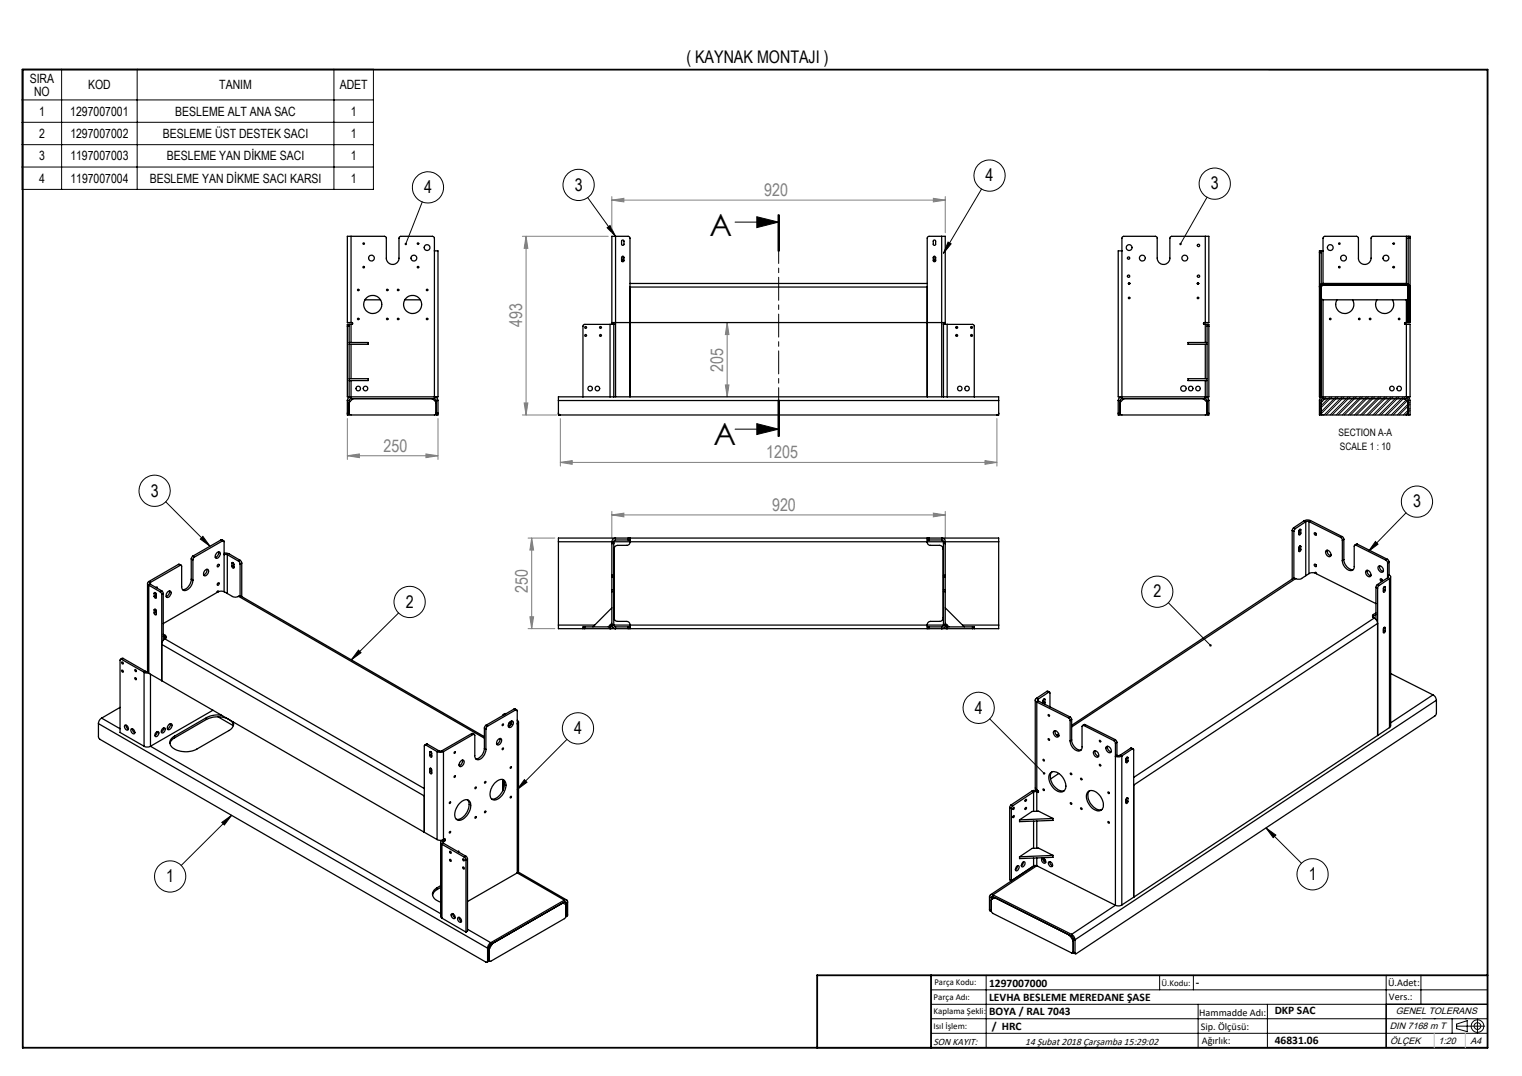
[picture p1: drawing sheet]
<svg xmlns="http://www.w3.org/2000/svg" width="420mm" height="297mm" viewBox="0 0 420 297" stroke-linecap="round" stroke-linejoin="round" font-family="sans-serif">
<defs><g id="words">
<g font-size="8.5">
<text x="195.8" y="65.1">A</text>
<text x="196.9" y="122.8">A</text>
</g>
<g font-size="4.8">
<text x="189.4" y="17.3">( KAYNAK MONTAJI )</text>
<text x="117" y="53.3">4</text>
<text x="158.6" y="52.6">3</text>
<text x="272" y="50.1">4</text>
<text x="334.1" y="52.3">3</text>
<text x="41.6" y="137.1">3</text>
<text x="389.9" y="140.1">3</text>
<text x="112" y="167.7">2</text>
<text x="318.3" y="164.9">2</text>
<text x="269" y="197">4</text>
<text x="158.4" y="202.6">4</text>
<text x="45.9" y="243.5">1</text>
<text x="361.1" y="242.9">1</text>
</g>
<g font-size="4.8" fill="#808080">
<text x="210.9" y="54.1">920</text>
<text x="144.1" y="90.3" transform="rotate(-90 144.1 90.3)">493</text>
<text x="199.6" y="102.7" transform="rotate(-90 199.6 102.7)">205</text>
<text x="105.8" y="124.7">250</text>
<text x="211.4" y="126.5">1205</text>
<text x="213.1" y="141">920</text>
<text x="145.7" y="163.6" transform="rotate(-90 145.7 163.6)">250</text>
</g>
<g font-size="3.5">
<text x="8.2" y="22.9">SIRA</text>
<text x="9.4" y="26.4">NO</text>
<text x="24.3" y="24.6">KOD</text>
<text x="60.5" y="24.6">TANIM</text>
<text x="93.8" y="24.6">ADET</text>
<text x="10.8" y="32">1</text>
<text x="19.4" y="32">1297007001</text>
<text x="48.4" y="32">BESLEME ALT ANA SAC</text>
<text x="96.8" y="32">1</text>
<text x="10.8" y="38.1">2</text>
<text x="19.4" y="38.1">1297007002</text>
<text x="44.9" y="38.1">BESLEME ÜST DESTEK SACI</text>
<text x="96.8" y="38.1">1</text>
<text x="10.8" y="44.3">3</text>
<text x="19.4" y="44.3">1197007003</text>
<text x="46" y="44.3">BESLEME YAN DİKME SACI</text>
<text x="96.8" y="44.3">1</text>
<text x="10.8" y="50.5">4</text>
<text x="19.4" y="50.5">1197007004</text>
<text x="41.3" y="50.5">BESLEME YAN DİKME SACI KARSI</text>
<text x="96.8" y="50.5">1</text>
</g>
<g font-size="3.2">
<text x="272.9" y="272.3">1297007000</text>
<text x="330" y="272.2">-</text>
<text x="272.9" y="280.3">BOYA / RAL 7043</text>
<text x="272.9" y="276.3">LEVHA BESLEME MEREDANE ŞASE</text>
<text x="351.8" y="280">DKP SAC</text>
<text x="273.7" y="284.4">/ HRC</text>
<text x="351.8" y="288.3">46831.06</text>
</g>
<g font-size="2.8">
<text x="369.4" y="120.3">SECTION A-A</text>
<text x="369.8" y="124.1">SCALE 1 : 10</text>
<text x="383" y="272.2">Ü.Adet:</text>
<text x="330.9" y="280.3">Hammadde Adı:</text>
<text x="383.3" y="276">Vers.:</text>
<text x="331.4" y="284.3">Sip. Ölçüsü:</text>
<text x="257.6" y="288.3">SON KAYIT:</text>
<text x="282.9" y="288.3">14 Şubat 2018 Çarşamba 15:29:02</text>
<text x="331.6" y="288.3">Ağırlık:</text>
</g>
<g font-size="2.6">
<text x="385.2" y="279.9">GENEL TOLERANS</text>
<text x="383.5" y="284">DIN 7168 m T</text>
<text x="383.6" y="288.1">ÖLÇEK</text>
<text x="396.9" y="288.1">1:20</text>
<text x="405.8" y="288.1">A4</text>
</g>
<g font-size="2.5">
<text x="257.9" y="272">Parça Kodu:</text>
<text x="320.5" y="272">Ü.Kodu:</text>
<text x="257.6" y="280">Kaplama Şekli:</text>
<text x="257.6" y="276">Parça Adı:</text>
<text x="257.6" y="284.1">Isıl İşlem:</text>
</g>
</g></defs>
<g fill="none" stroke="#000" stroke-width=".28">
<path d="M6.1 19.1h96.9v33.2h-96.9zM17 19.1v33.2M37.9 19.1v33.2M92.1 19.1v33.2M350.2 19.2h60.3v12.6M6.1 27.6h96.9M6.1 33.8h96.9M6.1 39.9h96.9M6.1 46.1h96.9M116.5 55.7l-4.5 11.6M162.2 54.5l7.7 10.7M208.8 59.8l6 1.5-6 1.5z"/>
<path d="M214.7 59.3v10M214.9 59.3v10M215.1 59.3v10M270.9 52.2l-10.5 17.7M333.1 54.4l-7.3 12.9M167.5 62.9l.8-.6 1.6 2.9zM202.8 61.3h12M261.6 66.8l.9 .5-2.2 2.6zM202.8 118.5h12M208.8 116.9l6 1.6-6 1.4zM214.7 110.4v10M214.9 110.4v10"/>
<path d="M215.1 110.4v10zM45.7 138.5l12.3 12.3M56 148.1l2 2.7-2.7-2zM379.6 149.5l.7 .7-2.7 2zM388 141.6l-10.4 10.6M98.9 179.5l.7 .7-2.7 1.9zM110 169.2l-13.1 12.9M322.4 166.4l11.6 11.7M273.1 198.4l15 15.1M144.7 215.2l.7 .7-2.7 2zM156.5 204.1l-13.8 13.8M61.2 227l2.7-2-2 2.7z"/>
<path d="M63.9 225l-13.9 13.9M349.4 228.5l2.7 2-.8 .7zM349.4 228.5l9.8 9.8M256.9 273.2h153.6M256.9 277.2h153.6M272.1 269.2v20M320 269.2v4M329.3 269.2v4M330.6 277.2v12M349.7 277.2v12M382.5 269.2v20M392.1 269.2v8"/>
<path d="M256.9 281.2h153.6M256.9 285.2h153.6M395.8 281.2h.1M400.7 281.2v4M402 283.2h7.7M402 282.7l2.9-1v3.1l-2.9-.9zM404.4 281.2h.1M407.7 281.3v3.8"/>
<circle cx="118.1" cy="51.7" r="4.3"/>
<circle cx="159.7" cy="51" r="4.3"/>
<circle cx="273.1" cy="48.5" r="4.3"/>
<circle cx="335.2" cy="50.7" r="4.3"/>
<circle cx="42.7" cy="135.5" r="4.3"/>
<circle cx="391" cy="138.5" r="4.3"/>
<circle cx="113" cy="166.2" r="4.3"/>
<circle cx="319.4" cy="163.3" r="4.3"/>
<circle cx="270.1" cy="195.4" r="4.3"/>
<circle cx="159.5" cy="201" r="4.3"/>
<circle cx="46.9" cy="241.9" r="4.3"/>
<circle cx="362.2" cy="241.3" r="4.3"/>
<circle cx="407.7" cy="283.2" r=".93"/>
<circle cx="407.7" cy="283.2" r="1.74"/>
</g>
<g fill="none" stroke="#808080" stroke-width=".28">
<path d="M168.8 55.2l3.4-.5v1zM168.8 54.3v9.9M168.8 55.2h92M257.6 54.7l3.2 .5-3.2 .5zM260.8 54.3v9.9M144.1 65.2h23.8M145.2 65.2v49.3M145.2 65.2l.5 3.3h-1.1zM200.7 89l.5 3.4h-1zM200.7 89v20.5M95.8 115.5v11.3M120.9 115.5v11.3"/>
<path d="M144.1 114.5h9.5M144.6 111.2h1.1l-.5 3.3zM154.6 115.5v13.2M200.2 106.3h1l-.5 3.2zM275.1 115.5v13.2M95.8 125.8l3.4-.5v1zM95.8 125.8h25.1M117.5 125.3l3.4 .5-3.4 .5zM154.6 127.6l3.3-.5v1.1zM154.6 127.6h120.5M271.8 127.1l3.3 .5-3.3 .6zM145.7 148.5h7.4"/>
<path d="M146.7 148.5v25M146.7 148.5l.5 3.3h-1zM168.8 142.1l3.4-.5v1.1zM168.8 141.1v7.4M168.8 142.1h92M257.6 141.6l3.2 .5-3.2 .6zM260.8 141.1v7.9M145.7 173.5h7.4M146.2 170.2h1l-.5 3.3z"/>
</g>
<path d="M214.9 59.3v61.1" fill="none" stroke="#000" stroke-width=".28" stroke-dasharray="6.3 1.3 1.3 1.3" stroke-dashoffset="3.1"/>
<path d="M410.5 277.2h-28v12M225.5 289.2h185" fill="none" stroke="#000" stroke-width=".35"/>
<path d="M6.3 19.2h404.2v270h-404.2zM256.9 269.2v20M410.5 269.2h-185v20" fill="none" stroke="#000" stroke-width=".5"/>
<path d="M392.1 281.2h.1M395.8 285.2v4M404.4 285.2v4" fill="none" stroke="#c0c0c0" stroke-width=".28"/>
<g fill="#000">
<path d="M208.8 59.8l6 1.5-6 1.5zM208.8 116.9l6 1.6-6 1.4z"/>
<path d="M56 148.1l2 2.7-2.7-2zM98.9 179.5l.7 .7-2.7 1.9zM61.2 227l2.7-2-2 2.7zM144.7 215.2l.7 .7-2.7 2zM287.9 213.2l-.1 .5 .5 .1-.2-.3 .3 .2v-.4zM333.8 177.9v.5h.5l-.3-.3 .3 .3v-.5zM379.6 149.5l.7 .7-2.7 2zM349.4 228.5l2.7 2-.8 .7zM167.5 62.9l.8-.6 1.6 2.9zM261.6 66.8l.9 .5-2.1 2.6zM325.5 67.1l.1 .6 .2-.4-.2 .4a.34 .34 0 0 0 .5-.2 .34 .34 0 0 0-.1-.4 .34 .34 0 0 0-.5 0zM111.8 67.1l-.1 .4 .2 .2 .1-.4-.1 .4a.34 .34 0 0 0 .4-.4 .34 .34 0 0 0-.5-.2z"/>
</g>
<g fill="#808080">
<path d="M154.6 127.6l3.3-.5v1.1zM271.8 127.1l3.3 .5-3.3 .6zM168.8 55.2l3.4-.5v1zM257.6 54.7l3.2 .5-3.2 .5zM168.8 142.1l3.4-.5v1.1zM257.6 141.6l3.2 .5-3.2 .6z"/>
<path d="M95.8 125.8l3.4-.5v1zM117.5 125.3l3.4 .5-3.4 .5z"/>
<path d="M144.6 111.2h1.1l-.5 3.3zM145.2 65.2l.5 3.3h-1.1zM146.2 170.2h1l-.5 3.3zM146.7 148.5l.5 3.3h-1z"/>
<path d="M200.7 89l.5 3.4h-1zM200.2 106.3h1l-.5 3.2z"/>
</g>
<g fill="none" stroke="#000" stroke-width=".35">
<path d="M96.9 65.2l9.5 .1 .2 .3v5.7a1.75 1.75 0 0 0 1.8 1.7 1.75 1.75 0 0 0 1.7-1.7v-5.7l.2-.3 9-.1 .5 .3 .1 44.5M96.9 65.2h-1.1v23.8h1.1M96.9 65.2v23.8M119.9 69.2h1v40.3h-1M169.9 65.2h3.5l.4 .4v43.9M169.9 65.2h-1.1v23.9M169.9 65.2v44.3M171.6 70.9l.2-.2 .3 .2 .1 1a.34 .34 0 0 1-.3 .3 .34 .34 0 0 1-.4-.3zM171.6 66.4h.5l.1 1a.34 .34 0 0 1-.3 .3 .34 .34 0 0 1-.4-.3zM171.9 70.8h.1M171.9 70.8v.9l-.3 .3M173.8 79.2h82.1"/>
<path d="M173.8 78.2h82.1M257.6 70.9l.3-.2 .3 .2v1a.34 .34 0 0 1-.3 .3 .34 .34 0 0 1-.4-.3zM257.6 66.4l.3-.2 .3 .3v.9a.34 .34 0 0 1-.3 .3 .34 .34 0 0 1-.4-.3zM257.8 70.8v.9l.4 .3M259.9 65.2h-3.5l-.5 .4v43.9M259.9 65.2h.9v23.9M259.9 65.2v44.3M309.6 69.2h-1v40.3h1M311.4 78.2h.2M311.6 78.2h.2M311.6 78.2v.3M330.4 78.2h.2"/>
<path d="M330.6 78.2h.2M330.6 78.2v.3M332.6 65.2l-9.5 .1-.3 .5v5.5a1.75 1.75 0 0 1-1.7 1.7 1.75 1.75 0 0 1-1.8-1.7v-5.7l-.2-.3-9-.1-.4 .3-.1 44.5M332.6 65.2h1v23.8h-1M332.6 65.2v23.8M364.1 69.7v39.8h.5M364.1 69.7h.5M364.6 69.2v.5M364.6 69.2h-.5v.5M364.6 69.2h.5M364.6 69.7v8.7M365.1 78.7l-.5 .5v30.3"/>
<path d="M365.1 78.2a.96 .96 0 0 0-1 1M365.1 78.7h.1M365.1 78.2h23M365.1 78.7h23M365.2 78.7l-.4 .2-.2 .4M388 78.7l.4 .2 .2 .4M388.1 78.7l.5 .5v9.8M388.1 78.2a1.02 1.02 0 0 1 1 1M388.1 65.2h.5M388.1 65.2l-9.5 .1-.2 .3v5.7a1.75 1.75 0 0 1-1.8 1.7 1.75 1.75 0 0 1-1.7-1.7v-5.5l-.3-.5-9-.1-.4 .2-.1 12.8M388.1 78.7h.1M388.1 65.2v13"/>
<path d="M388.6 65.2v.6M388.6 65.2h.5v.6M388.6 65.8v12.6M388.6 65.8h.5M389.1 65.8v23.2h-.5M95.8 90v19.5h.5M95.8 90h.5M96.3 89.5v.5M96.3 89.5h-.5v.5M96.3 89.5h.6M96.3 94.5h5.3v.5h-5.3M96.3 90v19.5"/>
<path d="M96.9 89h.3M96.9 89.5v5M96.9 95v9.5M97.2 89.1l.1 .3-.4 .1M97.2 89v.1M100.7 82.8h4.3M111.7 82.8h4.3M168.3 89.5h-6.9l-.5 .3v19.7M168.3 89.5h1.1M168.3 89.5v20M168.8 89h92M168.8 89.1v.4"/>
<path d="M168.8 89.1h.6M168.8 89.5h.6M168.8 89.5h.1M169.4 89.1v.4M169.4 89v.1M169.4 89.5v20M260.3 89.5h1.1M260.3 89.1v.4M260.3 89.1h.5M260.3 89v.1M260.3 89.5v20M260.3 89.5h.5"/>
<path d="M260.8 89.1v.4M260.8 89.5h.1M261.4 89.5h7l.4 .3 .1 19.7M261.4 89.5v20M332.2 89.1l-.1 .2 .1 .2h.4M332.2 89h.4M332.2 89v.1M332.6 89.5h.5M332.6 89.5v5M332.6 95v9.5M333.1 89.5h.5v.5M333.1 89.5v.5"/>
<path d="M333.1 90h.5M333.1 90v19.5M333.1 94.5h-5.3v.5h5.3M333.6 90v19.5h-.5M364.6 82.2l.2 .4 .4 .2h22.8l.3-.1 .3-.5M365.1 82.7v26.8M369 82.8a2.49 2.49 0 0 0 2.1 3.7 2.49 2.49 0 0 0 2.1-3.7M380 82.8a2.49 2.49 0 0 0 2.1 3.7 2.49 2.49 0 0 0 2.1-3.7M387.7 89.1l-.1 .3 .5 .1M387.7 89h.4M387.7 89v.1M388.1 89h.5"/>
<path d="M388.1 89.5h1v20h-1M388.1 82.7v6.3M388.1 89.5v20M95.8 114v.5h.5v-.5M95.8 110.6h.5M95.8 114h.5M95.8 110.6v3.4M96.3 109.5h.6M96.3 114l.5 .5h23.1l.5-.5M96.3 104.5h5.3v.6h-5.3M96.3 110.6v3.4M96.9 109.5a1.09 1.09 0 0 0-1.1 1.1"/>
<path d="M96.9 110l-.6 .6M96.9 109.5h23M96.9 110h23M96.9 105.1v4.9M97.6 110l-1.3 1.3M119.1 110l1.1 .9 .2 .4M119.9 109.5a1.02 1.02 0 0 1 1 1.1M119.9 110l.5 .6M120.4 114v.5h.5v-.5M120.4 110.6h.5M120.4 114h.5M120.4 110.6v3.4"/>
<path d="M120.9 110.6v3.4M154.1 114l.2 .5h.3M154.1 114v.5h121.5v-.5M154.1 110.6h121.5M154.1 110.6v3.4M168.3 109.5h1.1M168.3 109.5h-14.2v1.1M169.4 109.5h90.9M260.3 109.5h1.1M261.4 109.5h14.2v1.1M275.6 114l-.2 .5h-.3M275.6 110.6v3.4"/>
<path d="M308.6 114v.5h.5v-.5M308.6 110.6h.5M308.6 110.6v3.4M308.6 114h.5M309.1 114l.4 .5h23.2l.4-.5M309.1 110.6v3.4M309.6 109.5a1.09 1.09 0 0 0-1 1.1M309.6 110l-.5 .6M309.6 109.5h23M309.6 110h23M310.3 110l-1.2 1.3M331.9 110l1.1 .9 .1 .4"/>
<path d="M332.6 109.5h.5M332.6 109.5a1.02 1.02 0 0 1 1 1.1M332.6 110l.5 .6M332.6 105.1v4.9M333.1 114v.5h.5v-.5M333.1 110.6h.5M333.1 110.6v3.4M333.1 104.5h-5.3v.6h5.3M333.1 114h.5M333.6 110.6v3.4M364.6 114l.4 .5h23.2l.4-.5M364.6 109.5h.5"/>
<path d="M365.1 109.5a1.02 1.02 0 0 0-1 1.1v3.9h.5v-4l.5-.5 23.2 .1 .3 .4v4h.5v-3.9a1.09 1.09 0 0 0-1-1.1M365.1 109.5h23M365.8 110l-1.1 1-.1 .3M387.4 110l1.1 1 .1 .3M49.2 155.8l.8 .2M49.2 155.8l-8.1 4.7M49.2 155.8l.5 .3M49.7 156.1l.3-.1 .1 .2v5.7a.98 .98 0 0 0 .6 1.1 .98 .98 0 0 0 1.2-.3l.2-.2a3.4 3.4 0 0 0 1.1-2.4M49.7 156.1l-8.2 4.7M52.8 159.9a2.83 2.83 0 0 1-2.4 2.9M52.8 154.3l.4 .2M52.8 159.9l.4 .2"/>
<path d="M52.8 154.3v5.6M53.2 153.5l-.4 .8M53.2 154.5v5.6M53.2 153.5l.5 .3M53.7 153.8l-.5 .7M56.4 157.6a.62 .62 0 0 1 1-.4 .62 .62 0 0 1 0 1 .7 .7 0 0 1-.4 .7 .7 .7 0 0 1-.8-.2zM57.1 157.1a1.37 1.37 0 0 1-.9 1.6M59.8 152.6a.58 .58 0 0 1 .9-.1 .58 .58 0 0 1-.1 .9 .72 .72 0 0 1-.4 .6 .72 .72 0 0 1-.8-.1v-.6zM60.1 155.9l.2-.2a.33 .33 0 0 1 .1 .5 .33 .33 0 0 1-.5 .1zM60.3 152.3l.1 .3a1.47 1.47 0 0 1-1 1.3M61 149l.7 .3M61 149l.4 .3"/>
<path d="M61 149l-7.8 4.5M61.4 149.3l.3-.1 .1 .3v13.8M61.4 149.3l-7.7 4.5M61.8 153.1h.9M61.8 152.7l1.4 .2 3.1 1.8M62.7 153.1l3.1 1.8M62.7 153.1v10.7M64 155.5v-.1a.37 .37 0 0 1 .4 0 .37 .37 0 0 1 .2 .4v1a.41 .41 0 0 1-.6-.5M64 155.5v.8M64.3 155.3l-.3 .2M64.4 156.1l.2 .3M64.4 156.1l-.4 .2"/>
<path d="M64.4 155.4v.7M65.8 154.9l.5 .8M66.3 154.7l.4 .7M66.3 155.7v8.8M66.3 154.7l-.5 .2M66.7 155.4l-.4 .3M66.7 155.4v9.3M154.1 149.5v23M154.1 149.5h121.5M168.8 158.8v.5M168.8 159.3v3.5M168.8 150v8.8"/>
<path d="M168.8 150h.6M168.8 158.8h.6M168.8 159.3h.6M169.4 158.8v.5M169.4 159.3v3.5M169.4 150v8.8M169.9 148.5a1.24 1.24 0 0 0-1.1 1.5M173.4 149h-3.6l-.4 .3v.7M173.4 149h.4M173.4 148.5h.4M173.4 148.5h-19.3v1M173.4 148.5v.5"/>
<path d="M173.8 149v.3a.94 .94 0 0 1-.8 1.2h-2.5a1.02 1.02 0 0 0-1.1 1v19a1.02 1.02 0 0 0 1.1 1h2.5a1.13 1.13 0 0 1 .8 1.5M173.8 148.5v.5M173.8 148.5h82.1M255.9 149h.5M255.9 148.5h.5M255.9 149v.5a.88 .88 0 0 0 .9 1h2.5a.97 .97 0 0 1 .9 1v19a.96 .96 0 0 1-.9 1h-2.5a1.13 1.13 0 0 0-.9 1.5M255.9 148.5v.5M256.4 148.5h19.2v1M256.4 148.5v.5M256.4 149h3.5M259.9 149v-.5a1.17 1.17 0 0 1 .9 1.5M259.9 149l.4 .3 .1 .7"/>
<path d="M260.4 158.8v.5M260.4 159.3v3.5M260.4 150v8.8M260.4 150h.4M260.4 158.8h.4M260.4 159.3h.4M260.8 158.8v.5M260.8 159.3v3.5M260.8 150v8.8M275.6 149.5v23M356.6 146.5l.4 .2M356.6 146.5v13.3"/>
<path d="M357 145.7l-.4 .8M357 145.7l.5 .2M357 146.7v12.9M357.5 145.9l-.5 .8M357.5 159.7h-.7l-61.1 40.5M357.5 159.7l-61.8 41M358.5 146.9l-.1 .2M358.5 151.5l-.1 .3M358.5 146.9l.5 .2M358.5 146.4v.5M358.5 151v.5M358.5 151.5l.5 .2"/>
<path d="M358.7 146.1l.3 .2M358.7 150.7l.3 .1M359 150.8a.37 .37 0 0 0-.5 0 .37 .37 0 0 0-.1 .4l.1 1a.37 .37 0 0 0 .4-.1 .37 .37 0 0 0 .1-.4M359 146.3v-.1a.39 .39 0 0 0-.5 0 .39 .39 0 0 0-.1 .4l.1 1a.37 .37 0 0 0 .4-.1 .37 .37 0 0 0 .1-.4M359 146.3v.8M359 150.8v.9M359.9 143.8l.4 .2M359.9 143.8l-2.9 1.9M360.3 144l-2.8 1.9M360.3 144v14.9M361.2 144h-.9M361.2 144l8.8 4.3"/>
<path d="M361.2 144v14.3M361.2 158.3l-2.1 1.5-1.1 .1-.5-.2M361.2 158.3a1.95 1.95 0 0 1 1.8 0l16.7 8.3M361.6 143.7a1.93 1.93 0 0 0-1.7 .1M361.6 143.7l8.7 4.4M361.6 143.7l-.4 .3M362.7 147.1a.36 .36 0 0 1 .5 .1 .36 .36 0 0 1-.2 .5l-.3-.3zM362.8 155.7l.2 .1a.36 .36 0 0 1 .3 .4 .36 .36 0 0 1-.5 .3 .36 .36 0 0 1-.1-.5zM362.9 158.2v-.1a.24 .24 0 0 1 .3-.1 .24 .24 0 0 1 .1 .4M363.1 147.2l.1 .1M363.1 155.9l.1 .1M365.9 152a1.05 1.05 0 0 1 1.1 .4 1.05 1.05 0 0 1 0 1.2 1.17 1.17 0 0 1-1.1-1.6z"/>
<path d="M366.3 151.9h-.1a1.3 1.3 0 0 0 1 1.5M370 148.3l.4 .8M370.3 148.1l.5 .7M370.3 148.1l-.3 .2M370.4 149.1v5.6M370.8 154.4a2.69 2.69 0 0 0 2.7 2.8M370.8 148.8l-.4 .3M370.8 154.4l-.4 .3M370.8 148.8v5.6M374.2 150.5h-.4l-.1 .3v5.6a1.13 1.13 0 0 1-.8 1.1 1.13 1.13 0 0 1-1.3-.5 3.1 3.1 0 0 1-1.2-2.3M374.2 150.5l8.2 4.1M374.6 150.2l-.8 .3"/>
<path d="M374.6 150.2l-.4 .3M374.6 150.2l8.2 4.2M377 157.5a1.09 1.09 0 0 1 1.1 .5 1.09 1.09 0 0 1 0 1.2 1.13 1.13 0 0 1-1.1-1.7zM377.3 157.4a1.44 1.44 0 0 0 1 1.6M380.5 156.2a1.02 1.02 0 0 1 1.1 .6 1.02 1.02 0 0 1-.2 1.2 1.17 1.17 0 0 1-.9-1.8zM380.7 156.2v.1a1.34 1.34 0 0 0 1 1.4M380.9 159.8h.2a.34 .34 0 0 1 .4 .3 .34 .34 0 0 1-.4 .3zM381.3 159.9l.1 .2M382.4 154.6l.5 .8M382.8 154.4l.5 .7M382.8 154.4l-.4 .2M382.9 155.4v4.1"/>
<path d="M383.3 158.7l-.4 .3 .1 .4-2.9 2M383.3 158.7a.54 .54 0 0 1 .4 .4 .54 .54 0 0 1-.3 .6M383.3 155.1l-.4 .3M383.3 155.1v3.6M383.4 159.7v41.1M383.4 159.7l-2.8 1.9M383.8 159.2v41.1l-.4 .5M40.7 161v24.3l.4 .5M41.1 160.5a.55 .55 0 0 0-.4 .5 .55 .55 0 0 0 .4 .5M41.1 161.5v24.3M41.1 161.5l3.1 1.8M41.1 160.5l.4 .3"/>
<path d="M41.5 160.8l-.2 .2 .2 .3M41.5 161.3l3.1 1.8M41.5 161.3l-.4 .2M41.5 160.8v.5M42.5 168.3a.34 .34 0 0 1 .5-.1 .34 .34 0 0 1 .1 .5v.8a.35 .35 0 0 1-.4 .2 .35 .35 0 0 1-.2-.5M42.5 163.8l.1-.1a.38 .38 0 0 1 .4 0 .38 .38 0 0 1 .1 .4v1a.41 .41 0 0 1-.6-.5M42.5 163.8v.8M42.5 168.3v.9M42.9 163.6l-.4 .2M42.9 168.2l-.4 .1M43 164.4l.1 .3M43 168.9l.1 .4"/>
<path d="M43 164.4l-.5 .2M43 163.7v.7M43 168.3v.6M43 168.9l-.5 .3M43 162.2l.4-.1v.3M44.2 163.3l.4 .8M44.6 163.1l.4 .7M44.6 164.1v23.8M44.6 163.1l-.4 .2M45 175l.6 .4M45 175.6l.6 .3M45 163.8l-.4 .3"/>
<path d="M45 163.8v12.9M45.5 176.4a1.79 1.79 0 0 0-.9 1.5l72.5 41.8M45.5 176.4l71.6 41.3M45.6 175.4a.51 .51 0 0 1 .3 .5 .51 .51 0 0 1-.4 .5M45.6 175.9l.2 .2M45.6 175.4v.5M46.4 163.3a.57 .57 0 0 1 .8 0 .57 .57 0 0 1-.1 .9 .65 .65 0 0 1-.5 .7 .65 .65 0 0 1-.8-.4l.1-.6zM46.7 163.1l.1 .2a1.5 1.5 0 0 1-.9 1.4M60.1 161l.2-.1a.33 .33 0 0 1 .1 .4 .33 .33 0 0 1-.5 .1zM60.3 163.3l-.2-.2-.2 .4M65.8 164.6h-.1a1.59 1.59 0 0 1-1.6 0l-2.2-1.2a1.94 1.94 0 0 0-1.7 0l-15.2 8.7M65.8 164.6l.7-.1 67.2 38.8"/>
<path d="M65.8 164.6l67.9 39.2M154.1 172.5v1h6.8M154.1 172.5h10M160.9 173.5h.5M161.4 173h-.5v.5M161.4 173h6.9M161.4 173.5h12M161.4 173v.5M168.3 173v.5l.8-.3M168.3 172.5h93.1M168.8 162.8v.5M168.8 172.5a1.02 1.02 0 0 0 1.1 1v-.5"/>
<path d="M168.8 172.5l-.2 .5h-.3M168.8 163.3v9.2M168.8 163.3h.6M168.8 162.8h.6M168.8 167.8l-5.2 5.2M168.8 172l-.9 1M169.4 162.8v.5M169.4 163.3v9.3l.5 .4M169.9 173h3.5M173.4 173.5h.4M173.4 173h.4M173.4 173v.5"/>
<path d="M173.8 173v.5M173.8 173.5h82.1M255.9 173h.5M255.9 173.5h.5M255.9 173v.5M256.4 173v.5M256.4 173h3.5M256.4 173.5h12M260.4 162.8v.5M260.4 163.3v9.3l-.5 .4M260.4 163.3h.4M260.4 162.8h.4"/>
<path d="M260.8 162.8v.5M260.8 172.5a.96 .96 0 0 1-.9 1v-.5M260.8 172.5l.3 .5h.3M260.8 163.3v9.2M260.8 172l1.1 1M260.8 167.8l5.3 5.2M261.4 173v.5l-.8-.3M261.4 173h7M265.6 172.5h10M268.4 173h.5v.5M268.4 173.5h.5M268.4 173v.5"/>
<path d="M275.6 172.5v1h-6.7M379 169.6a.54 .54 0 0 0-.2 .6 .54 .54 0 0 0 .4 .4M379 170.1l-.2 .2M379 169.6v.5M379.2 170.6a1.87 1.87 0 0 1 1 1.5l-67.4 44.6M379.2 170.6l-66.4 44M379.7 169.2l-.7 .4M379.7 169.7l-.7 .4M379.7 162.1l.5 .3M379.7 162.1v8.9M380.1 161.4l-.4 .7M380.1 161.4l.5 .2"/>
<path d="M380.2 162.4v40.6M380.6 161.6l-.4 .8M381.8 162.7l-.1 .3M381.8 174l-.1 .2M381.8 162.7l.5 .2M381.8 162.2v.5M381.8 173.4v.6M381.8 174l.5 .2M382 161.9l.3 .2M382 173.2l.3 .1M382.3 173.3l-.1-.1a.35 .35 0 0 0-.4 .1 .35 .35 0 0 0-.1 .4v.9a.37 .37 0 0 0 .5 0 .37 .37 0 0 0 .1-.4M382.3 162.1l-.1-.1a.35 .35 0 0 0-.4 0 .35 .35 0 0 0-.1 .5v.9a.39 .39 0 0 0 .5-.1 .39 .39 0 0 0 .1-.4"/>
<path d="M382.3 162.1v.8M382.3 173.3v.9M27.2 199.7v3.7l.4 .7 106.5 61.5h.3l.1-.3M27.2 199.7l107.3 62M28 198.2a1.79 1.79 0 0 0-.8 1.5M28 198.2l5.1 3M33.1 195.3l-5.1 2.9M33.5 182h-.2l-.2 .2v20l6.7 3.8M33.5 182l6.3 3.6M34 181.7l-.7 .3M34 181.7l6.2 3.6M34 181.7l-.5 .3"/>
<path d="M37.2 187.1l.2-.1a.29 .29 0 0 1 .2 .3 .29 .29 0 0 1-.2 .3zM37.3 184.8h.1a.31 .31 0 0 1 .2 .3 .31 .31 0 0 1-.2 .3l-.2-.4zM39.8 185.6l1.2 .2M39.8 185.6v20.4M40.2 185.3l.5 .1M40.2 185.3l-.4 .3M41.1 185.8l3.5 2.1M41.5 186.1v19.9M44.6 187.9l72.5 41.8M46.7 199.9a.53 .53 0 0 1 .8 0 .53 .53 0 0 1-.2 .8 .61 .61 0 0 1-.4 .7 .61 .61 0 0 1-.7-.4v-.5zM47 199.7l-.2 .9-.6 .6M57 198.6a6 6 0 0 1 7.2 1l.2 .5"/>
<path d="M57 198.1l-8.8 5.1M57 198.1v.5M57 198.6l-8.8 5.1M58.8 196l-17.3 10M60.1 197.8l4.3 2.5M61.1 197.4a6.9 6.9 0 0 0-4.1 .7M64.3 199.2a1.85 1.85 0 0 1-1.1 2.4l-8.9 5.2a6.1 6.1 0 0 1-7.2-1 1.8 1.8 0 0 1 1.1-2.6M138.7 199.9l.2-.1v.3l-.3 .2zM139.2 197.3h-.4l-.1 .2M139.6 197l-.7 .2M140.4 199.6v.9M140.6 199.4a.61 .61 0 0 1 1-.2 .61 .61 0 0 1-.1 1 .6 .6 0 0 1-.6 .6 .6 .6 0 0 1-.6-.5z"/>
<path d="M140.6 199.4l.4 .5M140.7 199.4l-.2 .2M140.9 199.6v.5M141 199.9h.1M141.2 199v.2a1.42 1.42 0 0 1-.9 1.4M141.9 195.7l.7 .3M141.9 195.7l.4 .3M141.9 195.7l-7.8 4.5M142.3 196h.4v.2v44.7M142.3 196l-7.8 4.4M142.7 198.8a.55 .55 0 0 1 .4 .5 .55 .55 0 0 1-.4 .5M143.1 199.3v41.1l-.4 .5"/>
<path d="M285.7 193.2v24.4l.4 .4M286 192.8a.54 .54 0 0 0-.3 .5 .54 .54 0 0 0 .4 .5M286 192.8l.5 .2M286.1 193.8v24.2M286.1 193.8l8.8 4.4M286.5 193l-.2 .2 .2 .3M286.5 193v.5M286.5 193.5l8.7 4.4M286.5 193.5l-.4 .3M287.9 193.7l-.1 .3M287.9 193.7l.5 .3M287.9 193.2v.5"/>
<path d="M288.1 192.9l.3 .2M288.4 194l-.2 .3M288.4 193.1v-.1a.39 .39 0 0 0-.5 0 .39 .39 0 0 0-.1 .4v.8M288.4 193.1v.9M288.9 190.8l.7 .2M288.9 190.8l-2.9 2M288.9 190.8l.4 .3M289.3 191.1l.3-.1 .1 .2v3.9M289.3 191.1l-2.8 1.9M294.9 198.2l.4 .7M295.2 197.9l.5 .7M295.2 197.9l-.3 .3"/>
<path d="M295.3 198.9v5.6M295.7 198.6l-.4 .3M295.7 198.6v5.7M383.8 185.9l11.6 5.9M395.4 191.8a1.74 1.74 0 0 1 1 1.5M395.4 191.8l-11.6 7.7M396.4 193.3v3.5l-.4 .8-99 65.6h-.3v-.2M396.4 193.3l-99.7 66.1M34.5 200.2a.79 .79 0 0 1 .8 .4 .79 .79 0 0 1-.2 .9 .99 .99 0 0 1-.6-1.3zM34.8 200.2l.1 .6 .5 .5M36.2 201.2a.79 .79 0 0 1 .9 .4 .79 .79 0 0 1-.2 1 .99 .99 0 0 1-.7-1.4zM36.5 201.2l.2 .6 .5 .5"/>
<path d="M39.8 206a1.94 1.94 0 0 0 1.7 0M41.5 206l80.1 46.2M43.1 202.1a.42 .42 0 0 1 .6-.1 .42 .42 0 0 1 .1 .6 .55 .55 0 0 1-.4 .7 .55 .55 0 0 1-.7-.4zM43.4 201.9l-.1 .7-.5 .5M44.9 201.1a.42 .42 0 0 1 .6-.1 .42 .42 0 0 1 0 .6 .58 .58 0 0 1-.3 .6 .58 .58 0 0 1-.7-.1l.1-.5zM45.2 200.9l-.3 .8-.4 .3M48.2 203.7l-1 .8-.3 .7M48.2 203.2v.5M117.5 205.7l-.3-.1-.1 .2v23.9M117.5 205.7l3.1 1.8M118 205.4l-.8 .2M118 205.4l3.1 1.8"/>
<path d="M118 205.4l-.5 .3M118.6 212.2v-.1a.36 .36 0 0 1 .4 0 .36 .36 0 0 1 .1 .4v1a.39 .39 0 0 1-.4 0 .39 .39 0 0 1-.1-.4M118.6 207.6v-.1a.36 .36 0 0 1 .4 .1 .36 .36 0 0 1 .1 .4v.9a.41 .41 0 0 1-.5-.4M118.6 207.6v.9M118.6 212.2v.9M118.9 207.5l-.3 .1M118.9 212.1l-.3 .1M119 208.2l.1 .4M119 212.8l.1 .4M119 208.2l-.4 .3M119 207.6v.6M119 212.2v.6"/>
<path d="M119 212.8l-.4 .3M120.6 207.5a1.94 1.94 0 0 0 1.8 0M120.6 207.5v24.2M121.1 207.2h.9M121.1 207.2l-.5 .3M122 207.2l.4 .3M122.4 207.5v24.2M125.3 214.3l.4-.1-.3 .4zM125.3 207.6l.4-.1-.3 .5zM127.2 210a.55 .55 0 0 1 .9-.1 .55 .55 0 0 1-.1 .9 .74 .74 0 0 1-.5 .7 .74 .74 0 0 1-.8-.2l.1-.8zM127.6 209.8a1.42 1.42 0 0 1-.9 1.5M130.1 202.5l.8 .2"/>
<path d="M130.1 202.5l-8.1 4.7M130.1 202.5l.5 .2M130.6 202.7h.3l.1 .2v5.7a1.05 1.05 0 0 0 .8 1.1 1.05 1.05 0 0 0 1.2-.5l.7-1 .4-1.4M130.6 202.7l-8.2 4.8M133.7 206.6a2.88 2.88 0 0 1-2.4 2.8M133.7 200.9l.4 .3M133.7 206.6l.4 .2M133.7 200.9v5.7M133.7 215.9l.4-.1-.3 .4zM134.1 200.2l-.4 .7M134.1 201.2v5.6M134.1 200.2l.4 .2"/>
<path d="M134.5 200.4l-.4 .8M136.5 216.2a1.94 1.94 0 0 1 2.7-.7 3.9 3.9 0 0 1-1.4 4.8 1.47 1.47 0 0 1-2 .4 1.47 1.47 0 0 1-.5-1.9l.2-1zM137 205.3h.2M137.5 204a.56 .56 0 0 1 .9 0 .56 .56 0 0 1-.1 .8 .72 .72 0 0 1-.4 .7 .72 .72 0 0 1-.8-.2v-.6zM138 203.8v.1a1.4 1.4 0 0 1-.9 1.5M138.7 206.5h.2v.2l-.3 .2zM138.7 218.2v-3a3.9 3.9 0 0 1-1.6 5l-.8 .4-.7-.1M140.8 200.3l-.4 .1M140.8 211.8l.3-.1a.22 .22 0 0 1 0 .3 .22 .22 0 0 1-.3-.1zM284.8 218.4l.4 .2M284.8 218.4l-5.8 3.8M285.2 218.6l-5.7 3.8"/>
<path d="M285.2 218.6v5.4M286.1 218.6h-.9M286.1 218.6l.4 .1M286.1 218l.4 .3M286.1 218.6v5.3M286.5 218.3l.1 .2-.1 .2M286.5 218.3l-.9-.2-.8 .3M286.5 218.3l-.4 .3M286.6 218.6l-.1 .1M289.7 213.5a1.95 1.95 0 0 1 3 .4 3.3 3.3 0 0 1 .8 4.5 2.71 2.71 0 0 1-3.4-1.7 3.1 3.1 0 0 1-.4-3.2zM290.3 213.1a3.5 3.5 0 0 0 1.4 4.7 2.16 2.16 0 0 0 2 .5M290.8 201.8a1.09 1.09 0 0 1 1.1 .4 1.09 1.09 0 0 1 .1 1.2 1.17 1.17 0 0 1-1.2-1.6z"/>
<path d="M291.1 201.7a1.25 1.25 0 0 0 1.1 1.5M292.1 202.6l-.5 .3M292.2 213.5l-2.3 1.5M292.2 203l-.2 .2M295.7 204.3a2.76 2.76 0 0 0 2.6 2.7M295.7 204.3l-.4 .2M299.1 200.3h-.4l-.1 .3v5.6a1.13 1.13 0 0 1-.8 1.1 1.13 1.13 0 0 1-1.3-.5 3.1 3.1 0 0 1-1.2-2.3M299.1 200.3l8.2 4.1M299.5 200h-.3l-.5 .3M299.5 200l-.4 .3M299.5 200l8.2 4.1M300.1 218.7a2.1 2.1 0 0 1 3.2 .7 3.2 3.2 0 0 1 .6 4.2 2.9 2.9 0 0 1-3.6-2 2.88 2.88 0 0 1-.2-2.9z"/>
<path d="M300.6 218.3a3.5 3.5 0 0 0 1.5 4.7 2 2 0 0 0 2 .4M301.9 207.3a1.03 1.03 0 0 1 1.1 .5 1.03 1.03 0 0 1-.1 1.2 1.21 1.21 0 0 1-1-1.7zM302.2 207.2a1.32 1.32 0 0 0 1 1.5M303.4 204.4l.3 .1v.3l-.2-.1zM303.4 211l.3 .1v.3h-.2zM305.2 206.2a.99 .99 0 0 1 1.2 .3 .99 .99 0 0 1 0 1.3 1.3 1.3 0 0 1-1.2-1.6zM305.6 206a1.32 1.32 0 0 0 1 1.5M305.7 218.6h.3l.1 .4zM307.3 204.4l.5 .8M307.7 204.1l.5 .8M307.7 204.1l-.4 .3M307.8 205.2v44.7"/>
<path d="M308.2 208.5l-.4 .2a1.93 1.93 0 0 0 1.8 0M308.2 204.9l-.4 .3M308.2 204.9v3.6M309.1 208.5h-.9M309.1 208.5l.5 .2M309.6 208.7v41.1M310.8 209.8l-.1 .2M310.8 209.8l.5 .2M310.8 209.3v.5M311 209l.3 .2M311.3 209.2v-.1a.39 .39 0 0 0-.5 0 .39 .39 0 0 0-.1 .4l.1 1a.34 .34 0 0 0 .4-.1 .34 .34 0 0 0 .1-.4M311.3 209.2v.8"/>
<path d="M312 206.5l.7 .2M312 206.5l-2.9 2M312 206.5l.4 .3M312.4 206.8l.4 .1v40.7M312.4 206.8l-2.8 1.9M380.2 203l-67.4 44.6M383.4 200.8l-3.2 2.2M117.1 229.7l3.5 2M120.6 231.7a1.94 1.94 0 0 0 1.8 0M121.6 232.5v20.6l.4 .3M122 232a.55 .55 0 0 0-.4 .5 .55 .55 0 0 0 .4 .5M122 233v20.4"/>
<path d="M122 233l6.1 3.6M122 232l.4 .3M122.3 231.8h.1M122.3 231.8l.4 .3M122.3 231.8l-.3 .2M122.4 232.3l-.2 .2 .2 .3M122.4 232.3v.5M122.4 232.8l-.4 .2M122.4 232.8l6.2 3.6M122.7 231.6v.5M122.7 232.1l-.3 .2M122.7 231.6h.1"/>
<path d="M122.7 232.1h.1M122.7 231.6l-.3 .1M124 221.5l.2-.2 .2 .1a.22 .22 0 0 1-.1 .3 .22 .22 0 0 1-.3-.1zM124.1 237.2h.2a.29 .29 0 0 1 .2 .3 .29 .29 0 0 1-.1 .3l-.3-.3zM126.4 235.1l.2-.2v.3M126.8 221.8a1.86 1.86 0 0 1 2.9-.5 4.1 4.1 0 0 1-3.2 5.1 1.9 1.9 0 0 1-.8-2.7zM128.1 236.6l.5 .8M128.6 236.4l.4 .7M128.6 236.4l-.5 .2M128.6 237.4v19.9M129 220.8a3.9 3.9 0 0 1-1.7 5l-.8 .4-.6-.1M129 237.1l-.4 .3"/>
<path d="M129 237.1v19.9l-.4 .3M278.6 223l.5 .2M278.6 223v19.8l.5 .3M279 222.2l-.4 .8M279 222.2l.5 .2M279.1 223.2v19.9M279.5 222.4l-.4 .8M279.6 225.2h.3l-.3 .5-.1-.2zM279.7 222.9l.2 .1-.2 .4a.27 .27 0 0 1-.3-.3 .27 .27 0 0 1 .3-.2zM280.5 239.2a.42 .42 0 0 1 .7-.2 .42 .42 0 0 1 0 .7l-.1 .1a.48 .48 0 0 1-.3 .5 .48 .48 0 0 1-.6-.2zM280.7 239l-.1 .6-.4 .5M282.2 238.1a.41 .41 0 0 1 .6-.2 .41 .41 0 0 1 0 .7 .56 .56 0 0 1-.3 .6 .56 .56 0 0 1-.6-.1z"/>
<path d="M282.4 237.9l-.2 .8-.3 .3M283 223l.1-.1a.25 .25 0 0 1 .1 .3 .25 .25 0 0 1-.3 .1zM285.2 239l-6.1 4.1M285.2 226.7v7.5M285.2 236.9v2.1M285.5 238.9l-12.2 8.1M286.1 239h-.9M286.1 239l21.7 10.9M286.1 226.6v7.5M286.1 236.8v2.2M286.1 239l-12.1 8M287.5 236.9a.83 .83 0 0 1 .9 .4 .83 .83 0 0 1-.1 1 .92 .92 0 0 1-.8-1.4z"/>
<path d="M287.8 236.9l.2 .6 .6 .5M288.2 237.1l-.3 .2M288.5 237.4l-.4 .3M289.3 238a.77 .77 0 0 1 1 .2 .77 .77 0 0 1-.1 1 .97 .97 0 0 1-.9-1.2zM289.7 237.8a1 1 0 0 0 .8 1.2M290.6 225.9v.5l-9.3 .4v-.5M290.6 236.1v.5l-9.3 .4v-.5M290.6 225.9l-9.3 .4M290.6 225.9l-4-2-1.8 .1-3.5 2.3M290.6 236.1l-9.3 .4M290.6 236.1l-4-2-1.8 .1-3.5 2.3M295.3 221.6h.3l.1 .4-.2-.1z"/>
<path d="M298.2 223l.3 .1v.3l-.3-.1zM310.8 221l-.1 .3M310.8 220.5v.5M310.8 221l.5 .3M311 220.2l.3 .2M311.3 220.4v-.1a.39 .39 0 0 0-.5 0 .39 .39 0 0 0-.1 .4l.1 1a.37 .37 0 0 0 .4-.1 .37 .37 0 0 0 .1-.3M311.3 220.4v.9M120.6 245a1.9 1.9 0 0 0-1.3 1.9 1.9 1.9 0 0 0 1.5 1.8l.8 .3M120.6 245.5l-.9 .9-.3 .6M120.6 245v.5M121.6 244.5l-1 .5M121.6 245l-1 .5"/>
<path d="M122 253.4l6.6 3.9M124.6 252.3a.79 .79 0 0 1 .8 .3 .79 .79 0 0 1 0 1 .98 .98 0 0 1-.8-1.3zM125 252.2l.1 .6 .5 .5M126.3 253.3a.79 .79 0 0 1 .9 .4 .79 .79 0 0 1-.1 .9 .98 .98 0 0 1-.8-1.3zM126.7 253.2l.2 .8 .5 .3M129 256.5l6.4 3.7M142.7 240.9l-13.7 7.9M142.7 240.9l13.1 7.6M143 240.7l13.4 7.7M155.3 249.2l.1 .1M155.4 249.3h-.2M155.4 249.3l.8 .6"/>
<path d="M155.8 248.5a.55 .55 0 0 1 .6-.1 .55 .55 0 0 1 .2 .6M155.8 249h.3l.1 .2M155.8 248.5l-20.4 11.7M155.8 248.5v.5M155.8 249l-20.4 11.7M155.8 249l.4 .2M156.2 252.8l-.4 .8-20.4 11.7h-.3l-.1-.3M156.2 249.2v3.6M156.6 252.6l-.4 .4M156.6 249l-.4 .2M156.6 249v3.6M156.6 252.6l-.4 .2"/>
<path d="M273.1 251.1l.5 .5M273.1 251.1l.4 .3 .5 .7 21.7 10.9h.4l.1-.3M273.1 247.5l.4 .3M273.1 247.5v3.6M273.5 247.8v3.6M273.7 248.2l-.2 .3M274 247.5l-.5 .3M274 247a.59 .59 0 0 0-.6 0 .59 .59 0 0 0-.3 .5M274 247.5h-.4l-.1 .3M274 247l21.7 10.9M274 247.5l21.7 10.9M274 247v.5"/>
<path d="M274.1 248h.1M274.1 248l-.5 .2M274.4 247.8l.3 .1M274.4 247.8l-.7 .4M274.4 247.8l-.3 .2M295 258.1l.3 .3M295.3 258.4l.7 1.1M295.5 258.3l-.2 .1M295.7 257.9a1.87 1.87 0 0 1 1 1.5M295.7 258.4l.5 .8M295.7 257.9v.5M296 259.5l.2 .4"/>
<path d="M296.2 259.2l.5 .2M296.2 259.2v3.5M296.2 259.4l-.2 .1M296.7 259.4v3.6M307.8 249.9l-12.1 8M309.6 249.8a1.93 1.93 0 0 1-1.8 .1M312.8 247.6l-3.2 2.2M134.5 261.7v3.6M134.9 265.3h.2M135 265l-.6 .6M135 261.5l-.5 .2M135 261.5v3.5"/>
<path d="M135 265l-.5 .3M135 261.7l.1 .1M135.1 261.8l-.1 .4M135.4 260.2a1.92 1.92 0 0 0-.9 1.5M135.4 260.7l-.4 .8M135.4 260.2v.5M135.6 260.6l.1 .1M135.7 260.7l-.6 1.1M136.1 260.3l-.4 .4M296.2 262.7v.3l.6 .3M296.2 262.7l.5 .3M296.2 262.9l-.1 .1"/>
<circle cx="100.4" cy="73.7" r=".21"/>
<circle cx="100.4" cy="67.2" r=".21"/>
<circle cx="102.5" cy="71.2" r=".8"/>
<circle cx="114.2" cy="71.2" r=".8"/>
<circle cx="115.4" cy="73.7" r=".21"/>
<circle cx="115.4" cy="67.2" r=".2"/>
<circle cx="117.9" cy="68.3" r=".81"/>
<circle cx="311.4" cy="71.2" r=".32"/>
<circle cx="311.4" cy="76.2" r=".32"/>
<circle cx="311.6" cy="78.2" r=".21"/>
<circle cx="311.6" cy="68.3" r=".8"/>
<circle cx="315.2" cy="71.2" r=".81"/>
<circle cx="326.9" cy="71.2" r=".8"/>
<circle cx="330.6" cy="78.2" r=".21"/>
<circle cx="330.7" cy="76.2" r=".32"/>
<circle cx="330.7" cy="67.7" r=".32"/>
<circle cx="367.1" cy="68.3" r=".81"/>
<circle cx="369.6" cy="67.2" r=".2"/>
<circle cx="369.6" cy="73.7" r=".21"/>
<circle cx="370.8" cy="71.2" r=".8"/>
<circle cx="382.4" cy="71.2" r=".81"/>
<circle cx="384.6" cy="67.2" r=".2"/>
<circle cx="384.6" cy="73.7" r=".21"/>
<circle cx="98.8" cy="88" r=".21"/>
<circle cx="98.8" cy="80" r=".21"/>
<circle cx="102.8" cy="84" r="2.49"/>
<circle cx="106.9" cy="88" r=".21"/>
<circle cx="106.9" cy="80" r=".21"/>
<circle cx="109.9" cy="88" r=".21"/>
<circle cx="109.9" cy="80" r=".21"/>
<circle cx="113.9" cy="84" r="2.49"/>
<circle cx="117.9" cy="88" r=".21"/>
<circle cx="117.9" cy="80" r=".21"/>
<circle cx="161.6" cy="90.4" r=".25"/>
<circle cx="161.6" cy="92.6" r=".25"/>
<circle cx="165.7" cy="90.4" r=".26"/>
<circle cx="165.7" cy="92.6" r=".26"/>
<circle cx="264" cy="92.6" r=".26"/>
<circle cx="264" cy="90.4" r=".26"/>
<circle cx="268.1" cy="92.6" r=".25"/>
<circle cx="268.1" cy="90.4" r=".25"/>
<circle cx="311.6" cy="82.3" r=".21"/>
<circle cx="330.6" cy="82.3" r=".21"/>
<circle cx="367.1" cy="88" r=".21"/>
<circle cx="375.1" cy="88" r=".21"/>
<circle cx="378.1" cy="88" r=".21"/>
<circle cx="386.1" cy="88" r=".21"/>
<circle cx="98.9" cy="107.2" r=".63"/>
<circle cx="100.9" cy="107.2" r=".64"/>
<circle cx="162.8" cy="107.2" r=".64"/>
<circle cx="164.9" cy="107.2" r=".64"/>
<circle cx="264.9" cy="107.2" r=".64"/>
<circle cx="266.9" cy="107.2" r=".64"/>
<circle cx="326.6" cy="107.2" r=".76"/>
<circle cx="328.6" cy="107.2" r=".64"/>
<circle cx="330.6" cy="107.2" r=".64"/>
<circle cx="384.1" cy="107.2" r=".64"/>
<circle cx="386.1" cy="107.2" r=".64"/>
<circle cx="33.8" cy="182.9" r=".26"/>
<circle cx="33.8" cy="185.2" r=".26"/>
<circle cx="289.5" cy="197.4" r=".22"/>
<circle cx="131.3" cy="217.5" r=".24"/>
<circle cx="288" cy="218" r=".21"/>
<circle cx="288" cy="209.8" r=".22"/>
<circle cx="289.5" cy="204.1" r=".22"/>
<circle cx="295.6" cy="213.6" r=".21"/>
<circle cx="298.4" cy="215" r=".21"/>
<circle cx="124.2" cy="229.8" r=".23"/>
<circle cx="124.3" cy="235.3" r=".28"/>
<circle cx="127.9" cy="237.4" r=".28"/>
<circle cx="127.9" cy="239.6" r=".28"/>
<circle cx="131.2" cy="225.7" r=".23"/>
<circle cx="133.9" cy="224.2" r=".24"/>
<circle cx="141" cy="220.1" r=".23"/>
<circle cx="283" cy="220.9" r=".25"/>
<circle cx="305.9" cy="226.9" r=".21"/>
</g>
<g fill="none" stroke="#000" stroke-width=".28">
<path d="M364.1 79.8l.5-.6-.5 .6M364.5 78.5l-.2 .1M364.6 79.3l-.5 .6 .5-.6M364.6 79.4l-.5 .6M364.6 79.5l-.5 .6M364.6 79.7l-.5 .5M364.6 79.6l-.5 .6M364.6 79.7l-.5 .6M364.6 79.8l-.5 .6M364.6 79.9l-.5 .6M364.6 79.1l-.5 .6 .5-.5M364.7 79l-.6 .6"/>
<path d="M364.7 78.3l-.5 .5M364.8 78.3l-.7 .7M364.9 78.2l-.8 .9M365 78.2l-.9 1M365.1 78.2l-1 1M365.2 78.2l-1.1 1.1M365.3 78.2l-1.2 1.2M365.4 78.2l-1.3 1.3M365.4 78.2l-.6 .6M365.5 78.2l-.6 .6M365.5 78.2l-.5 .5M365.7 78.2l-.6 .5"/>
<path d="M365.7 78.2l-.5 .5M365.8 78.2l-.6 .5M365.8 78.2l-.5 .5M365.9 78.2l-.5 .5M366 78.2l-.5 .5M366.1 78.2l-.5 .5M366.2 78.2l-.5 .5M366.3 78.2l-.5 .5M366.4 78.2l-.5 .5M366.5 78.2l-.5 .5M366.6 78.2l-.5 .5M366.7 78.2l-.6 .5"/>
<path d="M366.8 78.2l-.5 .5M366.9 78.2l-.5 .5M367 78.2l-.5 .5M367.1 78.2l-.5 .5M367.2 78.2l-.6 .5M367.3 78.2l-.6 .5M367.4 78.2l-.5 .5M367.5 78.2l-.5 .5M367.6 78.2l-.6 .5M367.7 78.2l-.6 .5M367.8 78.2l-.6 .5M367.9 78.2l-.6 .5"/>
<path d="M368 78.2l-.5 .5M368.1 78.2l-.6 .5M368.1 78.2l-.4 .5M368.4 78.2l-.7 .5M368.5 78.2l-.6 .5M368.6 78.2l-.6 .5M368.7 78.2l-.6 .5M368.7 78.2l-.5 .5 .6-.5M368.9 78.2l-.6 .5M369 78.2l-.6 .5M369.1 78.2l-.6 .5M369.1 78.2l-.5 .5"/>
<path d="M369.3 78.2l-.6 .5M369.4 78.2l-.6 .5M369.5 78.2l-.6 .5M369.5 78.2l-.5 .5M369.6 78.2l-.5 .5M369.7 78.2l-.5 .5M369.9 78.2l-.6 .5M370 78.2l-.6 .5M370 78.2l-.5 .5M370.1 78.2l-.5 .5M370.2 78.2l-.5 .5M370.3 78.2l-.5 .5"/>
<path d="M370.4 78.2l-.5 .5M370.5 78.2l-.5 .5M370.6 78.2l-.5 .5M370.6 78.7l.6-.5-.5 .5M370.7 78.2l-.5 .5M370.8 78.2l-.5 .5M371 78.2l-.5 .5M371 78.2l-.7 .5M371.1 78.2l-.6 .5 .6-.5M371.3 78.2l-.6 .5M371.4 78.2l-.6 .5M371.4 78.2l-.4 .5"/>
<path d="M371.6 78.2l-.6 .5M371.6 78.2l-.5 .5M371.8 78.2l-.7 .5M371.9 78.2l-.6 .5M372 78.2l-.6 .5M372.1 78.2l-.6 .5M372.2 78.2l-.6 .5M372.3 78.2l-.6 .5M372.4 78.2l-.6 .5M372.5 78.2l-.6 .5M372.6 78.2l-.6 .5M372.7 78.2l-.6 .5"/>
<path d="M372.8 78.2l-.6 .5M372.9 78.2l-.6 .5M373 78.2l-.6 .5M373.1 78.2l-.6 .5M373.2 78.2l-.6 .5M373.3 78.2l-.6 .5M373.3 78.2l-.5 .5M373.5 78.2l-.6 .5M373.6 78.2l-.6 .5M373.7 78.2l-.6 .5M373.7 78.2l-.5 .5M373.8 78.2l-.5 .5"/>
<path d="M373.9 78.2l-.5 .5M374.2 78.2l-.7 .5M374.2 78.7l.6-.5-.6 .5M374.2 78.2l-.5 .5M374.3 78.2l-.6 .5M374.3 78.2l-.4 .5M374.4 78.2l-.4 .5M374.6 78.2l-.5 .5 .5-.5M374.8 78.2l-.5 .5M374.9 78.2l-.6 .5M375 78.2l-.6 .5M375 78.2l-.5 .5"/>
<path d="M375.2 78.2l-.6 .5M375.3 78.2l-.5 .5M375.4 78.2l-.5 .5M375.5 78.2l-.6 .5M375.6 78.2l-.6 .5M375.7 78.2l-.6 .5M375.8 78.2l-.6 .5M375.9 78.2l-.6 .5M376 78.2l-.6 .5M376.1 78.2l-.6 .5M376.2 78.2l-.6 .5M376.3 78.2l-.6 .5"/>
<path d="M376.4 78.2l-.6 .5M376.5 78.2l-.6 .5M376.6 78.2l-.6 .5M376.7 78.2l-.6 .5M376.8 78.2l-.6 .5M376.9 78.2l-.6 .5M377 78.2l-.6 .5M377 78.2l-.5 .5M377.2 78.2l-.6 .5M377.3 78.2l-.6 .5M377.4 78.2l-.6 .5M377.4 78.2l-.4 .5"/>
<path d="M377.6 78.2l-.6 .5M377.6 78.2l-.4 .5M377.8 78.2l-.6 .5M377.8 78.2l-.5 .5M378 78.2l-.7 .5M378 78.2l-.5 .5M378.2 78.2l-.7 .5M378.2 78.2l-.5 .5M378.3 78.2l-.5 .5M378.4 78.2l-.5 .5M378.5 78.2l-.5 .5M378.6 78.2l-.5 .5"/>
<path d="M378.7 78.2l-.5 .5M378.8 78.2l-.6 .5M378.9 78.2l-.5 .5M379 78.2l-.5 .5M379.1 78.2l-.5 .5M379.2 78.2l-.6 .5M379.3 78.2l-.6 .5M379.4 78.2l-.6 .5M379.5 78.2l-.5 .5M379.6 78.2l-.6 .5M379.7 78.2l-.6 .5M379.8 78.2l-.6 .5"/>
<path d="M379.9 78.2l-.6 .5M380 78.2l-.6 .5M380 78.7l.6-.5-.6 .5M380.1 78.2l-.6 .5M380.3 78.2l-.5 .5M380.5 78.2l-.8 .5 .5-.5-.6 .5M380.7 78.2l-.6 .5M380.7 78.2l-.4 .5M380.9 78.2l-.6 .5M380.9 78.2l-.5 .5M381.1 78.2l-.7 .5M381.1 78.2l-.5 .5"/>
<path d="M381.3 78.2l-.7 .5M381.4 78.2l-.6 .5M381.5 78.2l-.6 .5M381.6 78.2l-.6 .5M381.6 78.2l-.5 .5M381.7 78.2l-.5 .5M381.8 78.2l-.5 .5M382 78.2l-.6 .5M382 78.2l-.5 .5M382.1 78.2l-.5 .5M382.2 78.2l-.5 .5M382.3 78.2l-.5 .5"/>
<path d="M382.4 78.2l-.5 .5M382.5 78.2l-.5 .5M382.6 78.2l-.5 .5M382.7 78.2l-.5 .5M382.8 78.2l-.5 .5M382.9 78.2l-.6 .5M383 78.2l-.6 .5M383.1 78.2l-.5 .5M383.2 78.2l-.5 .5M383.3 78.2l-.5 .5M383.4 78.2l-.6 .5M383.5 78.2l-.6 .5"/>
<path d="M383.5 78.2l-.5 .5M383.6 78.2l-.6 .5M383.6 78.2l-.4 .5M383.8 78.2l-.6 .5 .7-.5M383.8 78.7l.6-.5-.6 .5M383.9 78.2l-.6 .5M384.1 78.2l-.5 .5M384.2 78.2l-.8 .5M384.3 78.2l-.6 .5M384.5 78.2l-.6 .5M384.6 78.2l-.6 .5M384.7 78.2l-.6 .5"/>
<path d="M384.8 78.2l-.6 .5M384.9 78.2l-.6 .5M385 78.2l-.6 .5M385.1 78.2l-.6 .5M385.2 78.2l-.6 .5M385.3 78.2l-.6 .5M385.3 78.2l-.5 .5M385.4 78.2l-.5 .5M385.6 78.2l-.6 .5M385.7 78.2l-.6 .5M385.7 78.2l-.5 .5M385.8 78.2l-.5 .5"/>
<path d="M385.9 78.2l-.5 .5M386 78.2l-.5 .5M386.2 78.2l-.6 .5M386.2 78.2l-.5 .5M386.3 78.2l-.5 .5M386.4 78.2l-.5 .5M386.6 78.2l-.7 .5M386.6 78.2l-.5 .5M386.7 78.2l-.6 .5M386.7 78.2l-.4 .5M386.9 78.2l-.6 .5M386.9 78.2l-.4 .5"/>
<path d="M387.1 78.2l-.6 .5M387.2 78.2l-.6 .5M387.3 78.2l-.5 .5M387.3 78.2l-.4 .5 .6-.5M387.6 78.2l-.6 .5M387.7 78.2l-.6 .5M387.7 78.7l.6-.5-.5 .5M387.8 78.2l-.6 .5M387.9 78.2l-.6 .5M387.9 78.7l.6-.4-.4 .4M388 78.2l-.6 .5M388.1 78.2l-.6 .5"/>
<path d="M388.2 78.2l-.6 .5M388.5 78.3l-.4 .4 .5-.4M388.6 78.4l-.4 .3M388.6 79.2l.4-.4-.4 .6M388.6 79.5l.5-.5-.5 .5M388.6 79.9l.5-.5-.5 .7M388.6 78.4l-.4 .4M388.7 78.4l-.4 .4 .4-.3M388.8 78.5l-.4 .3M388.8 78.5l-.3 .5 .4-.4M388.9 78.7l-.4 .4M389 78.8l-.4 .3"/>
<path d="M389.1 79.1l-.5 .5M389.1 79.1l-.5 .7M389.1 79.3l-.5 .6M389.1 79.5l-.5 .5M389.1 79.6l-.5 .6M389.1 79.7l-.5 .7M389.1 79.7l-.5 .6M389.1 79.9l-.5 .6 .5-.5M364.1 85.5l.5-.5-.5 .6M364.1 85.8l.5-.6-.5 .6M364.1 85.8l.5-.4-.5 .5M364.1 95.1l.5-.6-.5 .6"/>
<path d="M364.6 80l-.5 .6M364.6 80.1l-.5 .6M364.6 80.2l-.5 .6M364.6 80.3l-.5 .6M364.6 80.4l-.5 .6M364.6 80.5l-.5 .6M364.6 80.6l-.5 .6M364.6 80.7l-.5 .5M364.6 80.8l-.5 .5M364.6 80.9l-.5 .6M364.6 81l-.5 .6M364.6 81.1l-.5 .5"/>
<path d="M364.6 81.2l-.5 .5M364.6 81.3l-.5 .5M364.6 81.4l-.5 .5M364.6 81.5l-.5 .5M364.6 81.6l-.5 .5M364.6 81.7l-.5 .5M364.6 81.7l-.5 .7M364.6 81.9l-.5 .7M364.6 81.9l-.5 .5M364.6 82.2l-.5 .5M364.6 82.3l-.5 .6M364.6 82.4l-.5 .6"/>
<path d="M364.6 82.5l-.5 .6M364.6 82.7l-.5 .5M364.6 82.7l-.5 .6M364.6 82.8l-.5 .6M364.6 82.9l-.5 .6M364.6 83l-.5 .6M364.6 83.1l-.5 .6M364.6 83.2l-.5 .6M364.6 83.3l-.5 .6M364.6 83.4l-.5 .6M364.6 83.5l-.5 .6M364.6 83.6l-.5 .6"/>
<path d="M364.6 83.7l-.5 .6M364.6 83.8l-.5 .6M364.6 83.9l-.5 .6M364.6 84l-.5 .6M364.6 84.1l-.5 .6M364.6 84.2l-.5 .6M364.6 84.3l-.5 .6M364.6 84.4l-.5 .5M364.6 84.5l-.5 .6M364.6 84.6l-.5 .6M364.6 84.7l-.5 .6M364.6 84.8l-.5 .6"/>
<path d="M364.6 84.9l-.5 .6M364.6 84.9l-.5 .5M364.6 85.1l-.5 .6 .5-.6M364.6 85.3l-.5 .5M364.6 85.5l-.5 .5M364.6 85.6l-.5 .7M364.6 85.8l-.5 .5M364.6 85.8l-.5 .6M364.6 85.9l-.5 .5M364.6 86l-.5 .5M364.6 86.1l-.5 .5M364.6 86.1l-.5 .6"/>
<path d="M364.6 86.3l-.5 .5M364.6 86.4l-.5 .5M364.6 86.5l-.5 .5M364.6 86.6l-.5 .5M364.6 86.6l-.5 .6M364.6 86.7l-.5 .6M364.6 86.9l-.5 .5M364.6 87l-.5 .5M364.6 87l-.5 .6M364.6 87.1l-.5 .6M364.6 87.2l-.5 .6M364.6 87.3l-.5 .6"/>
<path d="M364.6 87.4l-.5 .6M364.6 87.5l-.5 .6M364.6 87.6l-.5 .6M364.6 87.7l-.5 .6M364.6 87.8l-.5 .6M364.6 87.9l-.5 .6M364.6 88l-.5 .6M364.6 88.1l-.5 .5M364.6 88.2l-.5 .5M364.6 88.3l-.5 .5M364.6 88.4l-.5 .5M364.6 88.4l-.5 .6"/>
<path d="M364.6 88.6l-.5 .5 .5-.6-.5 .6M364.6 88.6l-.5 .6M364.6 88.8l-.5 .4M364.6 88.8l-.5 .6M364.6 89l-.5 .6M364.6 89.2l-.5 .5M364.6 89.3l-.5 .5M364.6 89.4l-.5 .6M364.6 89.5l-.5 .5M364.6 89.6l-.5 .5M364.6 89.7l-.5 .5M364.6 89.8l-.5 .5"/>
<path d="M364.6 89.9l-.5 .5M364.6 90l-.5 .5M364.6 90.1l-.5 .5M364.6 90.2l-.5 .5M364.6 90.3l-.5 .5M364.6 90.3l-.5 .6M364.6 90.4l-.5 .6M364.6 90.6l-.5 .5M364.6 90.7l-.5 .5M364.6 90.7l-.5 .6M364.6 90.8l-.5 .6M364.6 90.9l-.5 .6"/>
<path d="M364.6 91l-.5 .7M364.6 91.2l-.5 .6M364.6 91.3l-.5 .5M364.6 91.4l-.5 .5M364.6 91.5l-.5 .5M364.6 91.6l-.5 .5M364.6 91.7l-.5 .5M364.6 91.8l-.5 .5M364.6 91.8l-.5 .7 .5-.5M364.6 92l-.5 .6M364.6 92.1l-.5 .6M364.6 92.2l-.5 .6"/>
<path d="M364.6 92.3l-.5 .6M364.6 92.4l-.5 .6M364.6 92.5l-.5 .6M364.6 92.6l-.5 .6M364.6 92.7l-.5 .6M364.6 92.8l-.5 .5M364.6 92.9l-.5 .5M364.6 93l-.5 .6M364.6 93.1l-.5 .6M364.6 93.2l-.5 .5M364.6 93.3l-.5 .5M364.6 93.4l-.5 .5"/>
<path d="M364.6 93.5l-.5 .5M364.6 93.6l-.5 .5M364.6 93.7l-.5 .5M364.6 93.8l-.5 .5M364.6 93.9l-.5 .5M364.6 94l-.5 .5M364.6 94.1l-.5 .5M364.6 94.2l-.5 .5M364.6 94.3l-.5 .5M364.6 94.3l-.5 .7 .5-.5M364.6 94.6l-.5 .6 .5-.6M364.6 94.7l-.5 .5"/>
<path d="M364.6 94.8l-.5 .6M364.6 94.9l-.5 .5M364.6 94.9l-.5 .7M364.6 95.1l-.5 .5M364.6 95.1l-.5 .7 .5-.5M364.6 95.3l-.5 .6M364.6 95.4l-.5 .6M364.6 95.5l-.5 .6M364.6 95.6l-.5 .6M364.6 95.7l-.5 .6M364.6 95.8l-.5 .6M364.6 95.9l-.5 .6"/>
<path d="M364.6 96l-.5 .6M364.6 96.1l-.5 .6M364.6 96.2l-.5 .6M364.6 96.3l-.5 .6M364.6 96.4l-.5 .6M364.6 96.5l-.5 .5M364.6 96.6l-.5 .6M364.6 96.7l-.5 .6M364.6 96.8l-.5 .6M364.6 96.9l-.5 .6M364.6 97l-.5 .5M364.6 97.1l-.5 .5"/>
<path d="M364.6 97.2l-.5 .6M364.6 97.3l-.5 .6M364.6 97.4l-.5 .5 .5-.5M364.6 97.5l-.5 .5M364.6 97.6l-.5 .5M364.6 97.7l-.5 .5M364.6 97.9l-.5 .4M364.6 98l-.5 .4M364.6 98l-.5 .6M364.6 98.1l-.5 .5M364.6 98.2l-.5 .5M364.6 98.3l-.5 .5"/>
<path d="M364.6 98.2l-.5 .7M364.6 98.5l-.5 .5M364.6 98.6l-.5 .5M364.6 98.7l-.5 .5M364.6 98.7l-.5 .6M364.6 98.8l-.5 .6M364.6 99l-.5 .5M364.6 99.1l-.5 .5M364.6 99.1l-.5 .6M364.6 99.2l-.5 .6M364.6 99.3l-.5 .6M364.6 99.4l-.5 .6"/>
<path d="M364.6 99.5l-.5 .6M364.6 99.6l-.5 .6M364.6 99.7l-.5 .6M364.6 99.8l-.5 .6M364.6 99.9l-.5 .6M388.6 83l.5-.5-.5 .7M388.6 85.9l.5-.5-.5 .5M389.1 89h.1M389.1 86.2l-.5 .6M389.1 80.1l-.5 .5M389.1 80.2l-.5 .5M389.1 80.3l-.5 .5"/>
<path d="M389.1 80.4l-.5 .5M389.1 80.5l-.5 .5M389.1 80.6l-.5 .5M389.1 80.6l-.5 .6M389.1 80.7l-.5 .6M389.1 80.9l-.5 .5M389.1 80.9l-.5 .6M389.1 81l-.5 .6M389.1 81.1l-.5 .6M389.1 81.2l-.5 .6M389.1 81.3l-.5 .6M389.1 81.4l-.5 .5"/>
<path d="M389.1 81.5l-.5 .6M389.1 81.6l-.5 .6M389.1 81.7l-.5 .5M389.1 81.8l-.5 .5M389.1 81.9l-.5 .5M389.1 82l-.5 .5M389.1 82.1l-.5 .5M389.1 82.2l-.5 .5M389.1 82.2l-.5 .7M389.1 82.4l-.5 .6M389.1 82.7l-.5 .7M389.1 82.8l-.5 .6"/>
<path d="M389.1 82.9l-.5 .6M389.1 83l-.5 .7M389.1 83l-.5 .6M389.1 83.2l-.5 .5M389.1 83.3l-.5 .6M389.1 83.4l-.5 .5M389.1 83.5l-.5 .5M389.1 83.6l-.5 .5M389.1 83.7l-.5 .5M389.1 83.7l-.5 .6M389.1 83.9l-.5 .5M389.1 84l-.5 .5"/>
<path d="M389.1 84l-.5 .6M389.1 84.1l-.5 .6M389.1 84.2l-.5 .6M389.1 84.3l-.5 .6M389.1 84.4l-.5 .6M389.1 84.5l-.5 .6M389.1 84.6l-.5 .6M389.1 84.7l-.5 .6M389.1 84.8l-.5 .5M389.1 84.9l-.5 .5M389.1 85l-.5 .5M389.1 85.1l-.5 .6"/>
<path d="M389.1 85.2l-.5 .5M389.1 85.3l-.5 .5M389.1 85.4l-.5 .6 .5-.5M389.1 85.5l-.5 .6M389.1 85.7l-.5 .6M389.1 85.8l-.5 .6M389.1 85.9l-.5 .6M389.1 86l-.5 .6M389.1 86.1l-.5 .6M389.1 86.3l-.5 .6M389.1 86.5l-.5 .6M389.1 86.6l-.5 .5"/>
<path d="M389.1 86.7l-.5 .5M389.1 86.8l-.5 .5M389.1 86.9l-.5 .5M389.1 87l-.5 .5M389.1 87.1l-.5 .5M389.1 87.2l-.5 .5M389.1 87.2l-.5 .6M389.1 87.3l-.5 .6M389.1 87.5l-.5 .5M389.1 87.5l-.5 .6M389.1 87.6l-.5 .6M389.1 87.7l-.5 .6"/>
<path d="M389.1 87.8l-.5 .6M389.1 87.9l-.5 .6M389.1 88l-.5 .5M389.1 88.1l-.5 .5M389.1 88.2l-.5 .6M389.1 88.3l-.5 .5M389.1 88.4l-.5 .5M389.1 88.5l-.5 .5M389.1 88.6l-.4 .4 .4-.3M389.1 88.8l-.3 .2M389.1 88.9l-.2 .1M389.1 89h-.1"/>
<path d="M364.1 101.6l.5-.5-.5 .7M364.1 104.2l.5-.6-.5 .6M364.1 104.1l.5-.6-.5 .6M364.1 104.4l.5-.6-.5 .6M364.1 107.2l.5-.6-.5 .6M364.1 108.1l.5-.6-.5 .7M364.1 109.5l.5-.4-.4 .4M364.6 109.5h.1M364.6 110.8l-.5 .5M364.6 100l-.5 .6M364.6 100.1l-.5 .6M364.6 100.2l-.5 .6"/>
<path d="M364.6 100.3l-.5 .6M364.6 100.4l-.5 .6M364.6 100.5l-.5 .5M364.6 100.5l-.5 .6M364.6 100.6l-.5 .5M364.6 100.7l-.5 .5M364.6 100.8l-.5 .5M364.6 100.9l-.5 .6M364.6 101l-.5 .6M364.6 101.3l-.5 .5M364.6 101.3l-.5 .7M364.6 101.5l-.5 .6"/>
<path d="M364.6 101.6l-.5 .5M364.6 101.7l-.5 .5M364.6 101.8l-.5 .5M364.6 101.9l-.5 .5M364.6 102l-.5 .5M364.6 102.1l-.5 .5M364.6 102.2l-.5 .5M364.6 102.3l-.5 .5M364.6 102.4l-.5 .5M364.6 102.4l-.5 .6M364.6 102.5l-.5 .6M364.6 102.7l-.5 .5"/>
<path d="M364.6 102.8l-.5 .5M364.6 102.8l-.5 .6M364.6 102.9l-.5 .6M364.6 103l-.5 .6M364.6 103.1l-.5 .6M364.6 103.3l-.5 .5M364.6 103.3l-.5 .6M364.6 103.4l-.5 .6M364.6 103.7l-.5 .6 .5-.6M364.6 103.9l-.5 .6 .5-.5M364.6 104.1l-.5 .5M364.6 104.2l-.5 .6"/>
<path d="M364.6 104.3l-.5 .6M364.6 104.4l-.5 .7M364.6 104.6l-.5 .6M364.6 104.7l-.5 .6M364.6 104.8l-.5 .6M364.6 104.9l-.5 .5M364.6 105l-.5 .5M364.6 105.1l-.5 .6M364.6 105.2l-.5 .6M364.6 105.3l-.5 .5M364.6 105.4l-.5 .5M364.6 105.5l-.5 .5"/>
<path d="M364.6 105.6l-.5 .5M364.6 105.7l-.5 .5M364.6 105.8l-.5 .5M364.6 105.9l-.5 .5M364.6 106l-.5 .5M364.6 106.1l-.5 .5M364.6 106.2l-.5 .5M364.6 106.3l-.5 .5M364.6 106.4l-.5 .5M364.6 106.5l-.5 .5M364.6 106.6l-.5 .5M364.6 106.7l-.5 .6"/>
<path d="M364.6 106.8l-.5 .5M364.6 107l-.5 .4M364.6 107l-.5 .6M364.6 107.2l-.5 .4M364.6 107.2l-.5 .6M364.6 107.3l-.5 .6M364.6 107.5l-.5 .6M364.6 107.6l-.5 .6M364.6 107.7l-.5 .5M364.6 107.7l-.5 .6M364.6 107.8l-.5 .6M364.6 107.9l-.5 .6"/>
<path d="M364.6 108l-.5 .6M364.6 108.1l-.5 .6M364.6 108.2l-.5 .6M364.6 108.3l-.5 .6M364.6 108.4l-.5 .6M364.6 108.5l-.5 .6M364.6 108.6l-.5 .5M364.6 108.7l-.5 .6M364.6 108.8l-.5 .6M364.6 108.9l-.5 .6M364.6 109l-.5 .5M364.6 109.3l-.1 .2"/>
<path d="M364.6 109.1l-.5 .4M365.3 109.5l-1.2 1.3M365.9 109.5l-.5 .5M367 109.5l-2.9 2.9M367.6 109.5l-3.5 3.5M368.7 109.5l-4.6 4.6M369.3 109.5l-5.1 5M370.3 109.5l-4.9 5M370.9 109.5l-5 5M372 109.5l-5 5M372.6 109.5l-5 5M373.7 109.5l-5 5"/>
<path d="M374.3 109.5l-5 5M375.4 109.5l-5 5M376 109.5l-5 5M377.1 109.5l-5 5M377.6 109.5l-4.9 5M378.8 109.5l-5 5M379.3 109.5l-5 5M380.5 109.5l-5 5M381 109.5l-5 5M382.2 109.5l-5 5M382.7 109.5l-5 5M383.8 109.5l-5 5"/>
<path d="M384.4 109.5l-5 5M385.5 109.5l-5 5M386.1 109.5l-5 5M387.2 109.5l-5 5M387.8 109.5l-5 5M388 110.5l-4.1 4M388.3 110.7l-3.8 3.8M388.7 109.7l-.4 .4M389 110l-.4 .4M389.1 111l-3.5 3.5M389.1 112.7l-1.9 1.8M389.1 111.6l-3 2.9"/>
<path d="M389.1 113.3l-1.3 1.2M389.1 114.4l-.2 .1"/>
</g>
<use href="#words"/>
</svg>
